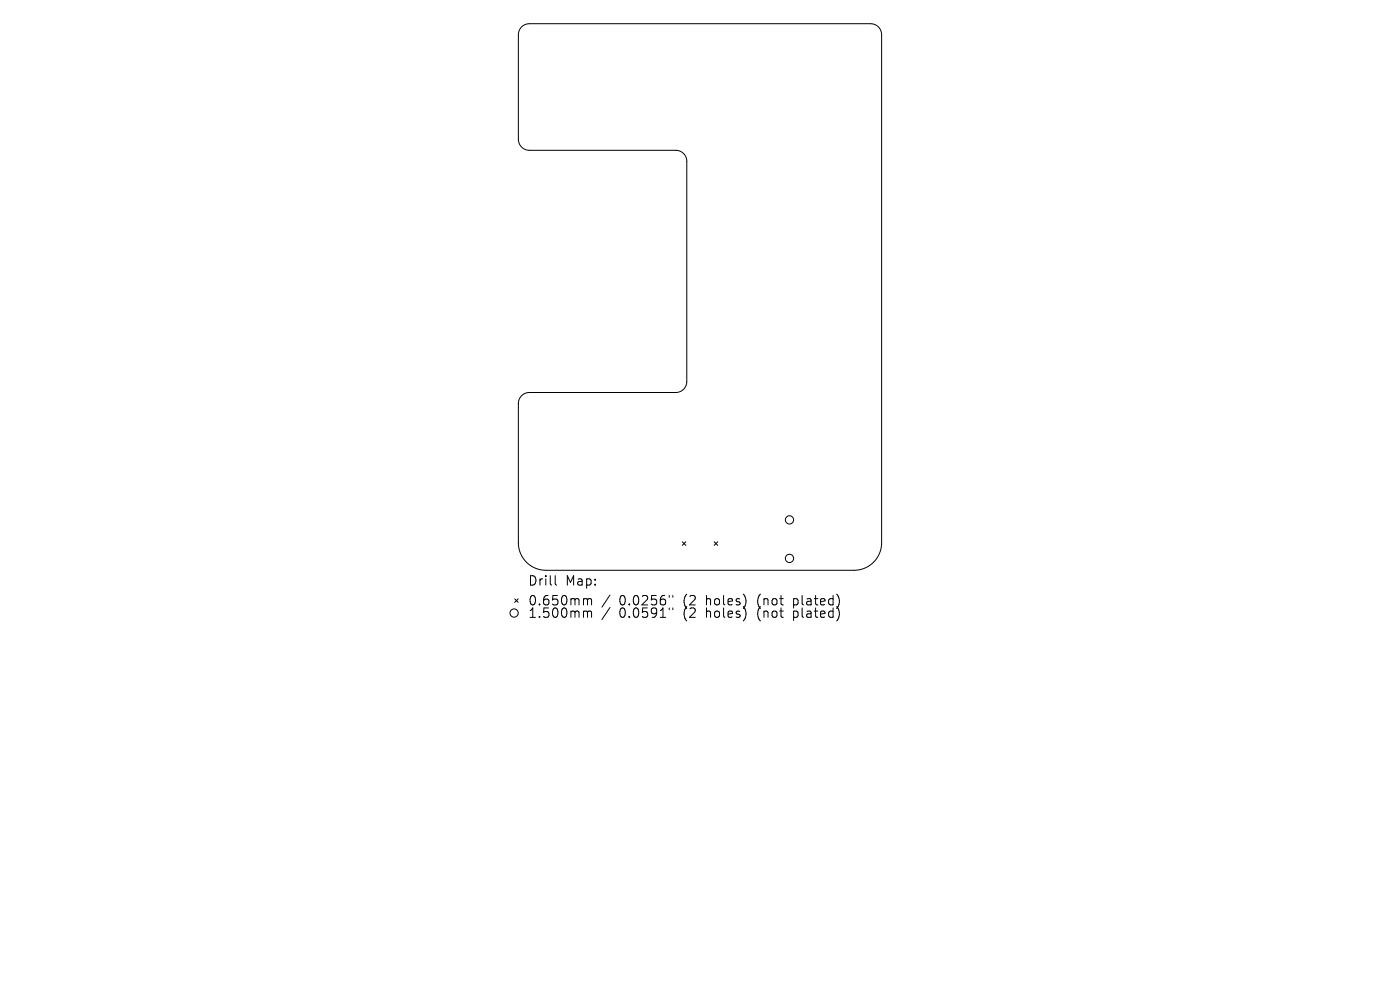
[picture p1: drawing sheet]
<svg xmlns="http://www.w3.org/2000/svg" width="297mm" height="210mm" viewBox="0 0 297 210" stroke-linecap="round" stroke-linejoin="round" font-family="sans-serif">
<defs><g id="words">
<g font-size="2.8">
<text x="111.9" y="124.5">Drill</text>
<text x="119.9" y="124.5">Map:</text>
<text x="111.9" y="128.7">0.650mm</text>
<text x="111.9" y="131.3">1.500mm</text>
<text x="131.4" y="128.7">0.0256&quot;</text>
<text x="131.4" y="131.3">0.0591&quot;</text>
<text x="145.1" y="128.7">(2</text>
<text x="145.1" y="131.3">(2</text>
<text x="150.1" y="128.7">holes)</text>
<text x="150.1" y="131.3">holes)</text>
<text x="161.1" y="128.7">(not</text>
<text x="161.1" y="131.3">(not</text>
<text x="168.9" y="128.7">plated)</text>
<text x="168.9" y="131.3">plated)</text>
</g>
</g></defs>
<g fill="none" stroke="#000" stroke-width=".21">
<path d="M110.7 5.7l.8-.5 .8-.2h72.4a2.34 2.34 0 0 1 2.3 2.4v107.7a5.8 5.8 0 0 1-5.8 5.9h-65.4a5.8 5.8 0 0 1-5.8-5.9v-29.5a2.34 2.34 0 0 1 2.3-2.3h31.1a2.34 2.34 0 0 0 2.3-2.4v-46.7a2.34 2.34 0 0 0-2.3-2.3h-31.1a2.34 2.34 0 0 1-2.3-2.4v-22.1l.1-.8zM144.7 114.9l.8 .8M145.5 114.9l-.8 .8M151.5 114.9l.8 .8M152.3 114.9l-.8 .8M109.2 127l.7 .8M109.9 127l-.7 .8M117.8 122.1v1.7l.3 .3M124.1 127h.3l.2 .3M124.1 129.6h.3l.2 .3M124.6 127.3l.3-.3 .5 .1 .1 1.2M124.6 127.3v1"/>
<path d="M124.6 129.9v1.1M124.6 129.9l.3-.3 .5 .1 .1 1.3M129.4 126.2l-1.7 2.6M129.4 128.9l-1.7 2.5M142 126.3v.4M142 129v.3M142.7 126.3v.4M142.7 129v.3"/>
<circle cx="167.5" cy="110.3" r=".88"/>
<circle cx="167.5" cy="118.5" r=".88"/>
<circle cx="109.1" cy="130" r=".88"/>
</g>
<use href="#words"/>
</svg>
